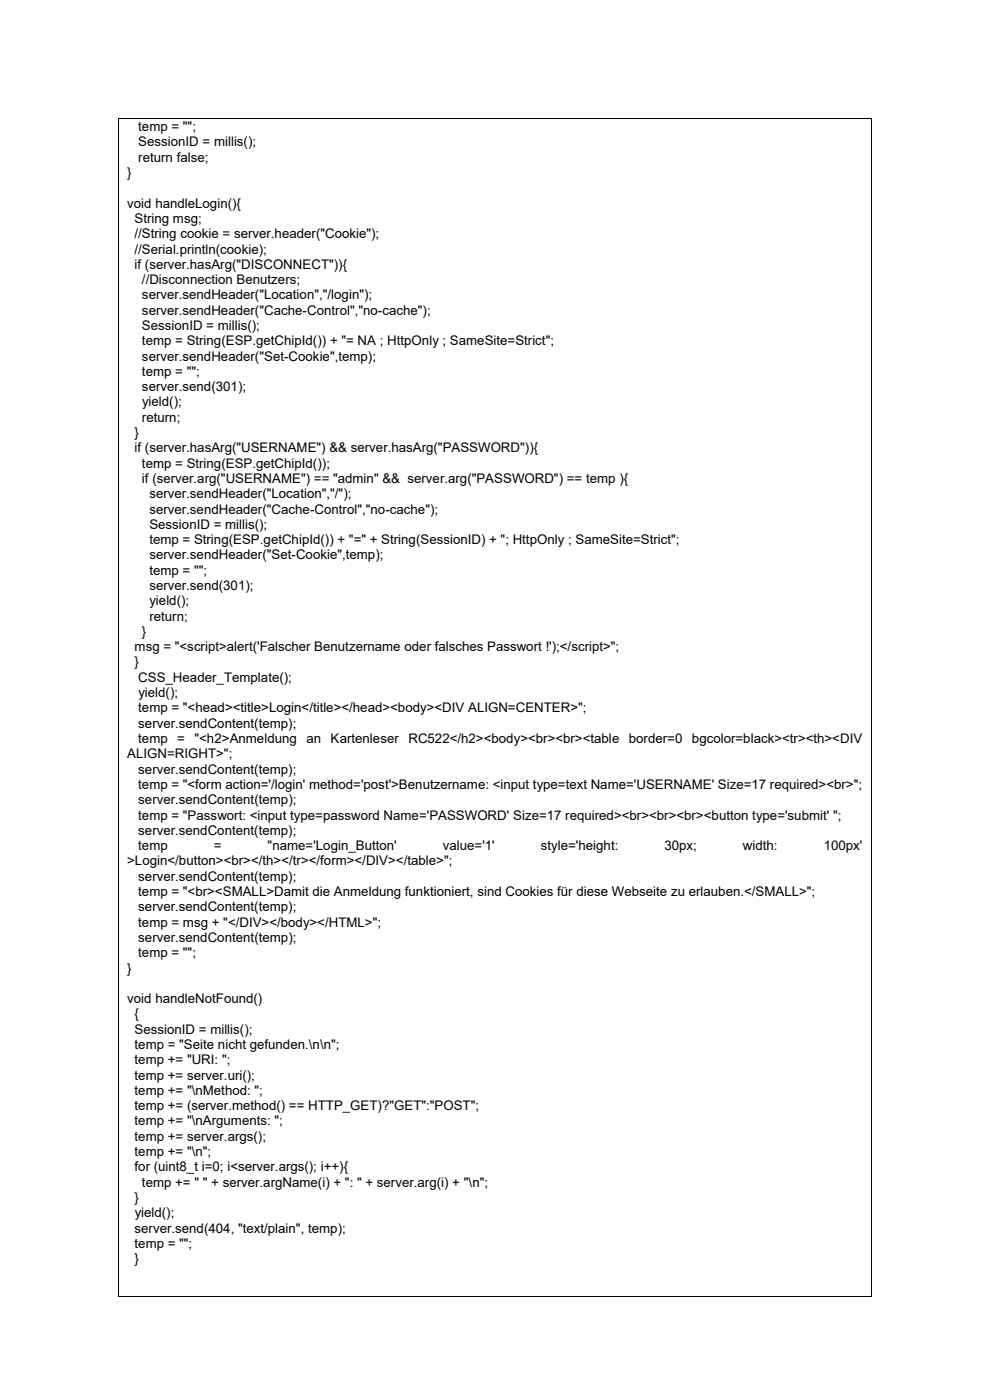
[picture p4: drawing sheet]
<svg xmlns="http://www.w3.org/2000/svg" width="210mm" height="297mm" viewBox="0 0 210 297" stroke-linecap="round" stroke-linejoin="round" font-family="sans-serif">
<defs><g id="words">
<g font-size="2.8">
<text x="29.3" y="27.8">temp = &quot;&quot;;</text>
<text x="29.3" y="31.1">SessionID = millis();</text>
<text x="29.3" y="34.3">return false;</text>
<text x="27" y="37.5">}</text>
<text x="27" y="44">void handleLogin(){</text>
<text x="28.6" y="47.3">String msg;</text>
<text x="28.6" y="50.5">//String cookie = server.header(&quot;Cookie&quot;);</text>
<text x="28.6" y="53.8">//Serial.println(cookie);</text>
<text x="28.6" y="57">if (server.hasArg(&quot;DISCONNECT&quot;)){</text>
<text x="30.1" y="63.5">server.sendHeader(&quot;Location&quot;,&quot;/login&quot;);</text>
<text x="30.1" y="60.3">//Disconnection Benutzers;</text>
<text x="30.1" y="70">SessionID = millis();</text>
<text x="30.1" y="66.8">server.sendHeader(&quot;Cache-Control&quot;,&quot;no-cache&quot;);</text>
<text x="30.1" y="73.3">temp = String(ESP.getChipId()) + &quot;= NA ; HttpOnly ; SameSite=Strict&quot;;</text>
<text x="30.1" y="76.5">server.sendHeader(&quot;Set-Cookie&quot;,temp);</text>
<text x="30.1" y="83">server.send(301);</text>
<text x="30.1" y="79.7">temp = &quot;&quot;;</text>
<text x="30.1" y="89.5">return;</text>
<text x="30.1" y="86.2">yield();</text>
<text x="28.6" y="92.7">}</text>
<text x="28.6" y="96">if (server.hasArg(&quot;USERNAME&quot;) &amp;&amp; server.hasArg(&quot;PASSWORD&quot;)){</text>
<text x="30.1" y="99.2">temp = String(ESP.getChipId());</text>
<text x="30.1" y="102.5">if (server.arg(&quot;USERNAME&quot;) == &quot;admin&quot; &amp;&amp; server.arg(&quot;PASSWORD&quot;) == temp ){</text>
<text x="31.7" y="105.7">server.sendHeader(&quot;Location&quot;,&quot;/&quot;);</text>
<text x="31.7" y="112.2">SessionID = millis();</text>
<text x="31.7" y="108.9">server.sendHeader(&quot;Cache-Control&quot;,&quot;no-cache&quot;);</text>
<text x="31.7" y="115.4">temp = String(ESP.getChipId()) + &quot;=&quot; + String(SessionID) + &quot;; HttpOnly ; SameSite=Strict&quot;;</text>
<text x="31.7" y="118.7">server.sendHeader(&quot;Set-Cookie&quot;,temp);</text>
<text x="31.7" y="121.9">temp = &quot;&quot;;</text>
<text x="31.7" y="125.2">server.send(301);</text>
<text x="31.7" y="131.7">return;</text>
<text x="31.7" y="128.4">yield();</text>
<text x="30.1" y="134.9">}</text>
<text x="28.6" y="141.4">}</text>
<text x="28.6" y="138.2">msg = &quot;&lt;script&gt;alert('Falscher Benutzername oder falsches Passwort !');&lt;/script&gt;&quot;;</text>
<text x="29.3" y="144.7">CSS_Header_Template();</text>
<text x="29.4" y="147.9">yield();</text>
<text x="29.3" y="151.1">temp = &quot;&lt;head&gt;&lt;title&gt;Login&lt;/title&gt;&lt;/head&gt;&lt;body&gt;&lt;DIV ALIGN=CENTER&gt;&quot;;</text>
<text x="29.3" y="154.4">server.sendContent(temp);</text>
<text x="27" y="160.9">ALIGN=RIGHT&gt;&quot;;</text>
<text x="29.3" y="157.6">temp</text>
<text x="37.6" y="157.6">=</text>
<text x="41.3" y="157.6">&quot;&lt;h2&gt;Anmeldung</text>
<text x="65" y="157.6">an</text>
<text x="70.1" y="157.6">Kartenleser</text>
<text x="86.6" y="157.6">RC522&lt;/h2&gt;&lt;body&gt;&lt;br&gt;&lt;br&gt;&lt;table</text>
<text x="133.4" y="157.6">border=0</text>
<text x="146.8" y="157.6">bgcolor=black&gt;&lt;tr&gt;&lt;th&gt;&lt;DIV</text>
<text x="29.3" y="164.1">server.sendContent(temp);</text>
<text x="29.3" y="167.4">temp = &quot;&lt;form action='/login' method='post'&gt;Benutzername: &lt;input type=text Name='USERNAME' Size=17 required&gt;&lt;br&gt;&quot;;</text>
<text x="29.3" y="170.6">server.sendContent(temp);</text>
<text x="29.3" y="173.9">temp = &quot;Passwort: &lt;input type=password Name='PASSWORD' Size=17 required&gt;&lt;br&gt;&lt;br&gt;&lt;br&gt;&lt;button type='submit' &quot;;</text>
<text x="29.3" y="177.1">server.sendContent(temp);</text>
<text x="27" y="183.6">&gt;Login&lt;/button&gt;&lt;br&gt;&lt;/th&gt;&lt;/tr&gt;&lt;/form&gt;&lt;/DIV&gt;&lt;/table&gt;&quot;;</text>
<text x="29.3" y="180.3">temp</text>
<text x="45.4" y="180.3">=</text>
<text x="56.8" y="180.3">&quot;name='Login_Button'</text>
<text x="93.9" y="180.3">value='1'</text>
<text x="114.7" y="180.3">style='height:</text>
<text x="140.9" y="180.3">30px;</text>
<text x="157.6" y="180.3">width:</text>
<text x="174.7" y="180.3">100px'</text>
<text x="29.3" y="186.8">server.sendContent(temp);</text>
<text x="29.3" y="190.1">temp = &quot;&lt;br&gt;&lt;SMALL&gt;Damit die Anmeldung funktioniert, sind Cookies für diese Webseite zu erlauben.&lt;/SMALL&gt;&quot;;</text>
<text x="29.3" y="193.3">server.sendContent(temp);</text>
<text x="29.3" y="196.6">temp = msg + &quot;&lt;/DIV&gt;&lt;/body&gt;&lt;/HTML&gt;&quot;;</text>
<text x="29.3" y="203.1">temp = &quot;&quot;;</text>
<text x="29.3" y="199.8">server.sendContent(temp);</text>
<text x="27" y="206.3">}</text>
<text x="27" y="212.8">void handleNotFound()</text>
<text x="28.6" y="216">{</text>
<text x="28.6" y="219.3">SessionID = millis();</text>
<text x="28.6" y="225.8">temp += &quot;URI: &quot;;</text>
<text x="28.6" y="222.5">temp = &quot;Seite nicht gefunden.\n\n&quot;;</text>
<text x="28.6" y="229">temp += server.uri();</text>
<text x="28.6" y="232.3">temp += &quot;\nMethod: &quot;;</text>
<text x="28.6" y="238.8">temp += &quot;\nArguments: &quot;;</text>
<text x="28.6" y="235.5">temp += (server.method() == HTTP_GET)?&quot;GET&quot;:&quot;POST&quot;;</text>
<text x="28.6" y="242">temp += server.args();</text>
<text x="28.6" y="245.3">temp += &quot;\n&quot;;</text>
<text x="28.6" y="248.5">for (uint8_t i=0; i&lt;server.args(); i++){</text>
<text x="30.1" y="251.7">temp += &quot; &quot; + server.argName(i) + &quot;: &quot; + server.arg(i) + &quot;\n&quot;;</text>
<text x="28.6" y="255">}</text>
<text x="28.6" y="261.5">server.send(404, &quot;text/plain&quot;, temp);</text>
<text x="28.6" y="258.2">yield();</text>
<text x="28.6" y="264.7">temp = &quot;&quot;;</text>
<text x="28.6" y="268">}</text>
</g>
</g></defs>
<g fill="#000">
<path d="M25 25h.2v.2h-.2z" fill-rule="evenodd"/>
<path d="M25 25h.2v.2h-.2z" fill-rule="evenodd"/>
<path d="M184.8 25h.2v.2h-.2z" fill-rule="evenodd"/>
<path d="M184.8 25h.2v.2h-.2z" fill-rule="evenodd"/>
<path d="M25 275.1h.2v.1h-.2z" fill-rule="evenodd"/>
<path d="M25 275.1h.2v.1h-.2z" fill-rule="evenodd"/>
<path d="M184.8 275.1h.2v.1h-.2z" fill-rule="evenodd"/>
<path d="M184.8 275.1h.2v.1h-.2z" fill-rule="evenodd"/>
</g>
<path d="M25.1 25.2v249.9M25.2 25.1h159.6M184.9 25.2v249.9M25.2 275.1h159.6" fill="none" stroke="#000" stroke-width=".21"/>
<use href="#words"/>
</svg>
